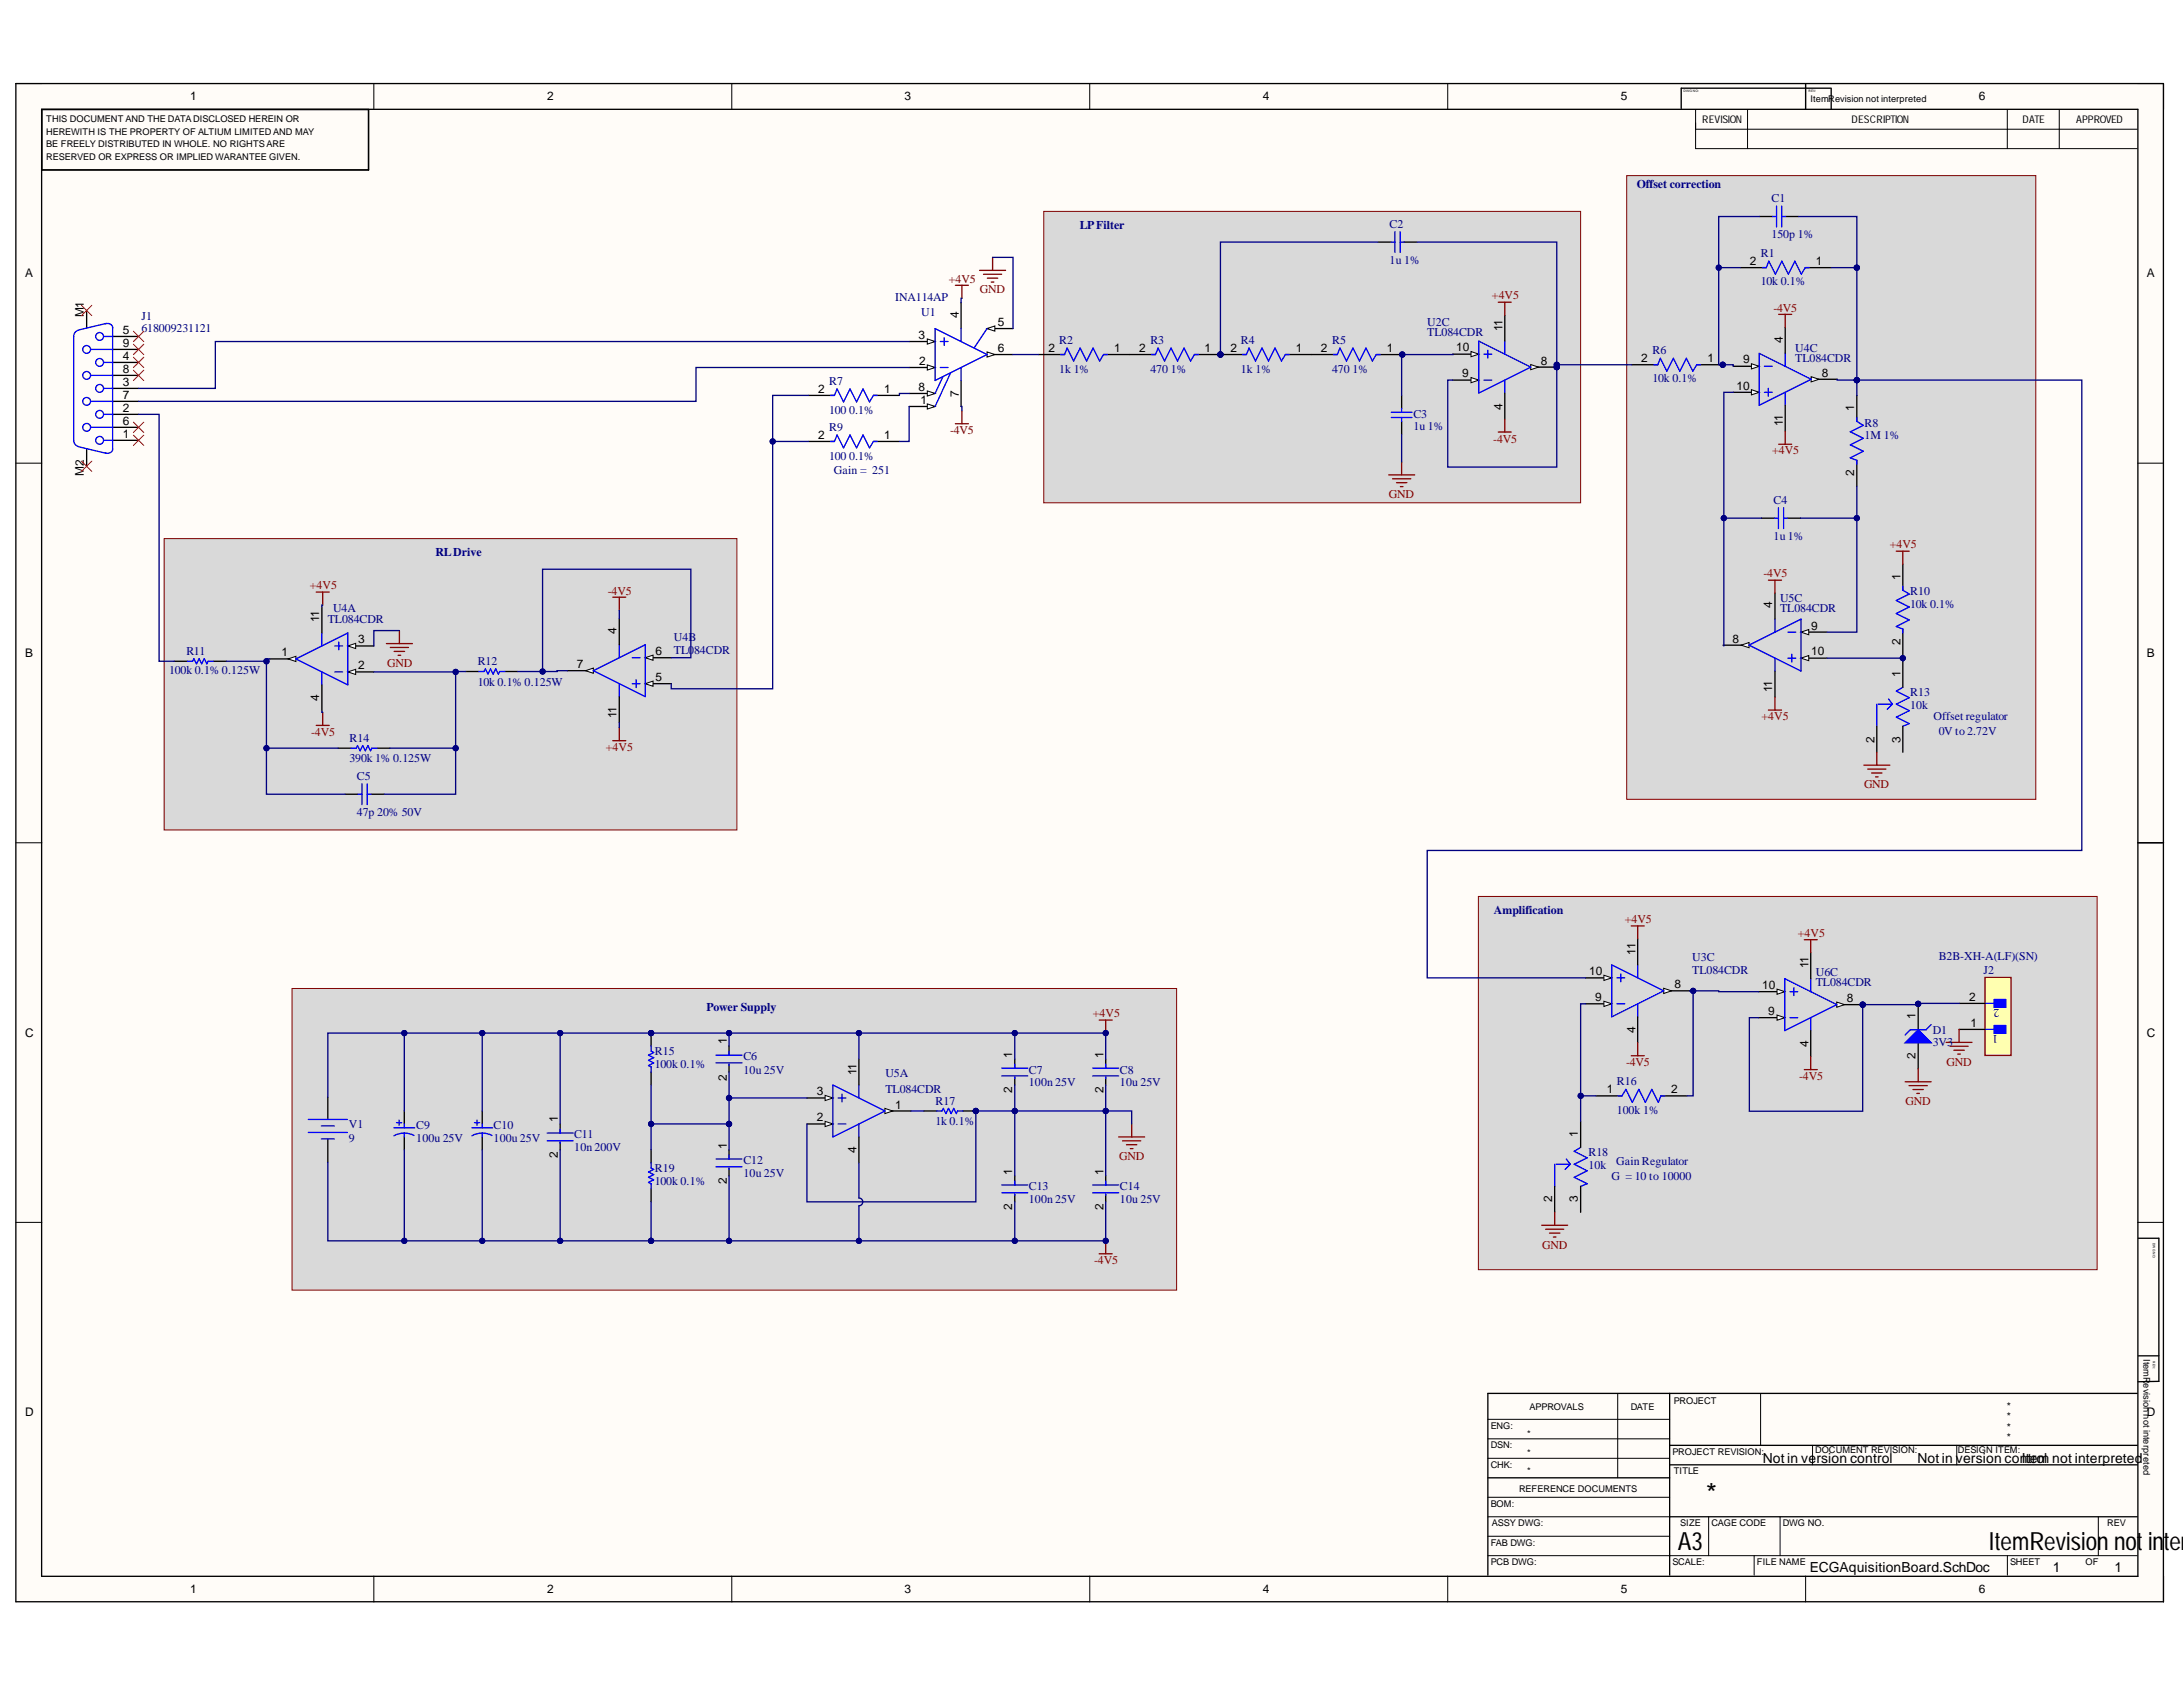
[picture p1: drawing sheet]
<svg xmlns="http://www.w3.org/2000/svg" width="279mm" height="216mm" viewBox="0 0 279 216" stroke-linecap="round" stroke-linejoin="round" font-family="sans-serif">
<defs><g id="words">
<text font-size="3.6" x="218.4" y="192.3">*</text>
<g font-size="3.2">
<text x="214.7" y="198.4">A3</text>
<text x="254.6" y="198.4">ItemRevision not interp</text>
</g>
<g font-size="1.8">
<text x="225.6" y="187.2">Not in ve</text>
<text x="232.5" y="187.2">rsion control</text>
<text x="245.4" y="187.2">Not in version conItem not interpreted</text>
<text x="259.5" y="187.2">trol</text>
<text x="231.6" y="201.2">ECGAquisitionBoard.SchDoc</text>
<text x="262.8" y="201.2">1</text>
<text x="270.6" y="201.2">1</text>
</g>
<g font-size="1.5">
<text x="24.4" y="12.8">1</text>
<text x="70" y="12.8">2</text>
<text x="115.8" y="12.8">3</text>
<text x="161.6" y="12.8">4</text>
<text x="207.5" y="12.8">5</text>
<text x="253.3" y="12.8">6</text>
<text x="3.2" y="35.5">A</text>
<text x="223.9" y="33.9">2</text>
<text x="232.4" y="33.9">1</text>
<text x="274.8" y="35.5">A</text>
<text x="10.7" y="40.6" transform="rotate(-90 10.7 40.6)">M1</text>
<text x="122.7" y="40.7" transform="rotate(-90 122.7 40.7)">4</text>
<text x="127.7" y="41.7">5</text>
<text x="15.7" y="46.1">4</text>
<text x="15.7" y="42.7">5</text>
<text x="15.7" y="47.7">8</text>
<text x="15.7" y="44.4">9</text>
<text x="117.6" y="43.4">3</text>
<text x="117.6" y="46.7">2</text>
<text x="127.7" y="45.1">6</text>
<text x="134.2" y="45.1">2</text>
<text x="142.6" y="45.1">1</text>
<text x="145.8" y="45.1">2</text>
<text x="154.2" y="45.1">1</text>
<text x="157.5" y="45.1">2</text>
<text x="165.8" y="45.1">1</text>
<text x="169.1" y="45.1">2</text>
<text x="177.5" y="45.1">1</text>
<text x="186.4" y="45">10</text>
<text x="192.3" y="42.4" transform="rotate(-90 192.3 42.4)">11</text>
<text x="197.2" y="46.7">8</text>
<text x="210.1" y="46.3">2</text>
<text x="218.5" y="46.3">1</text>
<text x="223.1" y="46.5">9</text>
<text x="228.2" y="43.9" transform="rotate(-90 228.2 43.9)">4</text>
<text x="15.7" y="52.7">2</text>
<text x="15.7" y="49.4">3</text>
<text x="15.7" y="51.1">7</text>
<text x="104.7" y="50.3">2</text>
<text x="113.2" y="50.3">1</text>
<text x="117.6" y="50">8</text>
<text x="117.8" y="51.7">1</text>
<text x="122.7" y="50.8" transform="rotate(-90 122.7 50.8)">7</text>
<text x="187.2" y="48.3">9</text>
<text x="192.3" y="52.4" transform="rotate(-90 192.3 52.4)">4</text>
<text x="222.3" y="49.9">10</text>
<text x="233.2" y="48.2">8</text>
<text x="237.3" y="52.6" transform="rotate(-90 237.3 52.6)">1</text>
<text x="15.7" y="56.1">1</text>
<text x="15.7" y="54.4">6</text>
<text x="104.7" y="56.1">2</text>
<text x="113.2" y="56.1">1</text>
<text x="228.2" y="54.5" transform="rotate(-90 228.2 54.5)">11</text>
<text x="10.7" y="60.9" transform="rotate(-90 10.7 60.9)">M2</text>
<text x="237.3" y="61" transform="rotate(-90 237.3 61)">2</text>
<text x="226.8" y="77.9" transform="rotate(-90 226.8 77.9)">4</text>
<text x="243.2" y="74.2" transform="rotate(-90 243.2 74.2)">1</text>
<text x="36" y="84">1</text>
<text x="40.8" y="79.6" transform="rotate(-90 40.8 79.6)">11</text>
<text x="45.8" y="82.3">3</text>
<text x="78.9" y="81.2" transform="rotate(-90 78.9 81.2)">4</text>
<text x="83.9" y="83.9">6</text>
<text x="221.7" y="82.3">8</text>
<text x="231.8" y="83.9">10</text>
<text x="231.8" y="80.6">9</text>
<text x="243.2" y="82.6" transform="rotate(-90 243.2 82.6)">2</text>
<text x="3.2" y="84">B</text>
<text x="40.8" y="89.7" transform="rotate(-90 40.8 89.7)">4</text>
<text x="45.8" y="85.6">2</text>
<text x="73.8" y="85.5">7</text>
<text x="83.9" y="87.2">5</text>
<text x="226.8" y="88.6" transform="rotate(-90 226.8 88.6)">11</text>
<text x="243.2" y="86.7" transform="rotate(-90 243.2 86.7)">1</text>
<text x="274.8" y="84">B</text>
<text x="78.9" y="91.9" transform="rotate(-90 78.9 91.9)">11</text>
<text x="239.9" y="95" transform="rotate(-90 239.9 95)">2</text>
<text x="243.2" y="95" transform="rotate(-90 243.2 95)">3</text>
<text x="203.4" y="124.8">10</text>
<text x="209.3" y="122.2" transform="rotate(-90 209.3 122.2)">11</text>
<text x="231.5" y="123.9" transform="rotate(-90 231.5 123.9)">11</text>
<text x="204.2" y="128.2">9</text>
<text x="214.3" y="126.5">8</text>
<text x="225.5" y="126.6">10</text>
<text x="226.3" y="129.9">9</text>
<text x="236.4" y="128.3">8</text>
<text x="245.2" y="130.5" transform="rotate(-90 245.2 130.5)">1</text>
<text x="252" y="128.1">2</text>
<text x="252.2" y="131.4">1</text>
<text x="3.2" y="132.7">C</text>
<text x="93" y="133.7" transform="rotate(-90 93 133.7)">1</text>
<text x="109.6" y="137.6" transform="rotate(-90 109.6 137.6)">11</text>
<text x="129.6" y="135.4" transform="rotate(-90 129.6 135.4)">1</text>
<text x="141.2" y="135.4" transform="rotate(-90 141.2 135.4)">1</text>
<text x="209.3" y="132.2" transform="rotate(-90 209.3 132.2)">4</text>
<text x="231.5" y="134" transform="rotate(-90 231.5 134)">4</text>
<text x="245.2" y="135.5" transform="rotate(-90 245.2 135.5)">2</text>
<text x="274.8" y="132.7">C</text>
<text x="71.4" y="143.6" transform="rotate(-90 71.4 143.6)">1</text>
<text x="93" y="138.3" transform="rotate(-90 93 138.3)">2</text>
<text x="104.5" y="140.2">3</text>
<text x="104.5" y="143.5">2</text>
<text x="114.6" y="141.9">1</text>
<text x="129.6" y="139.9" transform="rotate(-90 129.6 139.9)">2</text>
<text x="141.2" y="139.9" transform="rotate(-90 141.2 139.9)">2</text>
<text x="205.7" y="139.9">1</text>
<text x="213.9" y="139.9">2</text>
<text x="71.4" y="148.2" transform="rotate(-90 71.4 148.2)">2</text>
<text x="93" y="147" transform="rotate(-90 93 147)">1</text>
<text x="109.6" y="147.6" transform="rotate(-90 109.6 147.6)">4</text>
<text x="202" y="145.5" transform="rotate(-90 202 145.5)">1</text>
<text x="93" y="151.6" transform="rotate(-90 93 151.6)">2</text>
<text x="129.6" y="154.9" transform="rotate(-90 129.6 154.9)">2</text>
<text x="129.6" y="150.3" transform="rotate(-90 129.6 150.3)">1</text>
<text x="141.2" y="154.9" transform="rotate(-90 141.2 154.9)">2</text>
<text x="141.2" y="150.3" transform="rotate(-90 141.2 150.3)">1</text>
<text x="198.7" y="153.9" transform="rotate(-90 198.7 153.9)">2</text>
<text x="202" y="153.9" transform="rotate(-90 202 153.9)">3</text>
<text x="3.2" y="181.2">D</text>
<text x="274.8" y="181.2">D</text>
<text x="24.4" y="203.8">1</text>
<text x="70" y="203.8">2</text>
<text x="115.8" y="203.8">3</text>
<text x="161.6" y="203.8">4</text>
<text x="207.5" y="203.8">5</text>
<text x="253.3" y="203.8">6</text>
</g>
<g font-size="1.5" fill="#000080">
<text x="138.2" y="29.3">LPFilter</text>
<text x="177.9" y="29.2">C2</text>
<text x="209.5" y="24.1">Offset correction</text>
<text x="226.7" y="25.9">C1</text>
<text x="177.9" y="33.8">1u 1%</text>
<text x="225.4" y="32.9">R1</text>
<text x="226.7" y="30.5">150p 1%</text>
<text x="18.1" y="40.9">J1</text>
<text x="114.6" y="38.5">INA114AP</text>
<text x="117.9" y="40.4">U1</text>
<text x="182.7" y="41.8">U2C</text>
<text x="225.4" y="36.5">10k 0.1%</text>
<text x="18.1" y="42.5">618009231121</text>
<text x="135.6" y="44">R2</text>
<text x="135.6" y="47.7">1k 1%</text>
<text x="147.2" y="44">R3</text>
<text x="147.2" y="47.7">470 1%</text>
<text x="158.8" y="44">R4</text>
<text x="158.8" y="47.7">1k 1%</text>
<text x="170.5" y="44">R5</text>
<text x="170.5" y="47.7">470 1%</text>
<text x="182.7" y="43">TL084CDR</text>
<text x="211.5" y="45.3">R6</text>
<text x="229.8" y="45.1">U4C</text>
<text x="229.8" y="46.3">TL084CDR</text>
<text x="106.1" y="49.3">R7</text>
<text x="106.1" y="52.9">100 0.1%</text>
<text x="180.9" y="53.4">C3</text>
<text x="211.5" y="49">10k 0.1%</text>
<text x="106.1" y="55.1">R9</text>
<text x="106.1" y="58.8">100 0.1%</text>
<text x="180.9" y="55">1u 1%</text>
<text x="238.7" y="54.6">R8</text>
<text x="238.7" y="56.2">1M 1%</text>
<text x="106.7" y="60.7">Gain = 251</text>
<text x="227" y="64.5">C4</text>
<text x="55.7" y="71.2">RLDrive</text>
<text x="227" y="69.2">1u 1%</text>
<text x="227.8" y="77.1">U5C</text>
<text x="244.5" y="76.2">R10</text>
<text x="244.5" y="77.9">10k 0.1%</text>
<text x="23.8" y="83.8">R11</text>
<text x="41.9" y="79.7">TL084CDR</text>
<text x="42.6" y="78.4">U4A</text>
<text x="86.3" y="82">U4B</text>
<text x="86.3" y="83.7">TL084CDR</text>
<text x="227.8" y="78.4">TL084CDR</text>
<text x="21.6" y="86.2">100k 0.1% 0.125W</text>
<text x="61.1" y="85.1">R12</text>
<text x="61.1" y="87.8">10k 0.1% 0.125W</text>
<text x="244.5" y="89.1">R13</text>
<text x="44.7" y="94.9">R14</text>
<text x="244.5" y="90.8">10k</text>
<text x="247.5" y="92.2">Offset regulator</text>
<text x="248.1" y="94.1">0V to2.72V</text>
<text x="44.7" y="97.6">390k 1% 0.125W</text>
<text x="45.7" y="99.8">C5</text>
<text x="45.7" y="104.4">47p 20% 50V</text>
<text x="191.2" y="117">Amplification</text>
<text x="216.6" y="122.9">U3C</text>
<text x="216.6" y="124.6">TL084CDR</text>
<text x="232.4" y="124.9">U6C</text>
<text x="248.1" y="122.8">B2B-XH-A(LF)(SN)</text>
<text x="253.9" y="124.7">J2</text>
<text x="90.4" y="129.4">Power Supply</text>
<text x="232.4" y="126.1">TL084CDR</text>
<text x="255.9" y="129.1" transform="rotate(-180 255.9 129.1)">2</text>
<text x="83.8" y="135">R15</text>
<text x="83.8" y="136.7">100k 0.1%</text>
<text x="95.1" y="135.7">C6</text>
<text x="95.1" y="137.4">10u 25V</text>
<text x="113.3" y="137.9">U5A</text>
<text x="131.7" y="137.4">C7</text>
<text x="143.3" y="137.4">C8</text>
<text x="247.4" y="132.3">D1</text>
<text x="247.4" y="133.9">3V3</text>
<text x="255.7" y="132.4" transform="rotate(-180 255.7 132.4)">1</text>
<text x="113.3" y="139.9">TL084CDR</text>
<text x="119.8" y="141.4">R17</text>
<text x="119.8" y="144">1k 0.1%</text>
<text x="131.7" y="139">100n 25V</text>
<text x="143.3" y="139">10u 25V</text>
<text x="206.9" y="138.9">R16</text>
<text x="206.9" y="142.5">100k 1%</text>
<text x="44.7" y="146.1">9</text>
<text x="44.7" y="144.4">V1</text>
<text x="53.3" y="144.5">C9</text>
<text x="53.3" y="146.2">100u 25V</text>
<text x="63.2" y="144.5">C10</text>
<text x="63.2" y="146.2">100u 25V</text>
<text x="73.5" y="145.7">C11</text>
<text x="73.5" y="147.3">10n 200V</text>
<text x="83.8" y="150">R19</text>
<text x="95.1" y="149">C12</text>
<text x="203.3" y="148">R18</text>
<text x="203.3" y="149.6">10k</text>
<text x="206.9" y="149.1">Gain Regulator</text>
<text x="83.8" y="151.7">100k 0.1%</text>
<text x="95.1" y="150.7">10u 25V</text>
<text x="131.7" y="152.3">C13</text>
<text x="131.7" y="154">100n 25V</text>
<text x="143.3" y="152.3">C14</text>
<text x="143.3" y="154">10u 25V</text>
<text x="206.3" y="151">G = 10 to 10000</text>
</g>
<g font-size="1.5" fill="#800000">
<text x="121.4" y="36.2">+4V5</text>
<text x="125.4" y="37.5">GND</text>
<text x="191" y="38.3">+4V5</text>
<text x="227" y="39.9">-4V5</text>
<text x="121.6" y="55.5">-4V5</text>
<text x="191.1" y="56.6">-4V5</text>
<text x="226.8" y="58.2">+4V5</text>
<text x="177.8" y="63.7">GND</text>
<text x="241.9" y="70.2">+4V5</text>
<text x="39.7" y="75.4">+4V5</text>
<text x="77.8" y="76.1">-4V5</text>
<text x="225.7" y="73.9">-4V5</text>
<text x="49.6" y="85.3">GND</text>
<text x="39.8" y="94.2">-4V5</text>
<text x="225.5" y="92.2">+4V5</text>
<text x="77.6" y="96.1">+4V5</text>
<text x="238.6" y="100.9">GND</text>
<text x="208" y="118.1">+4V5</text>
<text x="230.1" y="119.9">+4V5</text>
<text x="139.9" y="130.2">+4V5</text>
<text x="208.1" y="136.5">-4V5</text>
<text x="249.1" y="136.4">GND</text>
<text x="230.3" y="138.2">-4V5</text>
<text x="243.9" y="141.4">GND</text>
<text x="143.3" y="148.5">GND</text>
<text x="140" y="161.7">-4V5</text>
<text x="197.4" y="159.8">GND</text>
</g>
<g font-size="1.4">
<text x="217.9" y="15.7">REVISION</text>
<text x="237" y="15.7">DESCRIPTION</text>
<text x="258.9" y="15.7">DATE</text>
<text x="265.7" y="15.7">APPROVED</text>
<text x="256.8" y="183.1">*</text>
<text x="256.8" y="184.4">*</text>
<text x="256.8" y="180.5">*</text>
<text x="256.8" y="181.8">*</text>
</g>
<g font-size="1.2">
<text x="5.9" y="15.6">THIS DOCUMENT AND THE DATA DISCLOSED HEREIN OR</text>
<text x="5.9" y="17.2">HEREWITH IS THE PROPERTY OF ALTIUM LIMITED AND MAY</text>
<text x="231.7" y="13">ItemRevision not interpreted</text>
<text x="5.9" y="18.9">BE FREELY DISTRIBUTED IN WHOLE. NO RIGHTS ARE</text>
<text x="5.9" y="20.5">RESERVED OR EXPRESS OR IMPLIED WARANTEE GIVEN.</text>
<text x="274.3" y="173.9" transform="rotate(90 274.3 173.9)">ItemRevision not interpreted</text>
<text x="214.2" y="179.7">PROJECT</text>
<text x="190.8" y="182.9">ENG:</text>
<text x="190.8" y="185.3">DSN:</text>
<text x="195.4" y="183.9">*</text>
<text x="195.8" y="180.5">APPROVALS</text>
<text x="208.7" y="180.5">DATE</text>
<text x="232.3" y="186">DOCUMENT REVISION:</text>
<text x="250.6" y="186">DESIGN ITEM:</text>
<text x="190.8" y="187.9">CHK:</text>
<text x="194.4" y="191">REFERENCE DOCUMENTS</text>
<text x="195.4" y="186.3">*</text>
<text x="195.4" y="188.7">*</text>
<text x="214" y="186.2">PROJECT REVISION:</text>
<text x="214.2" y="188.7">TITLE</text>
<text x="190.8" y="192.8">BOM:</text>
<text x="190.8" y="197.8">FAB DWG:</text>
<text x="191" y="195.3">ASSY DWG:</text>
<text x="215.1" y="195.3">SIZE</text>
<text x="219" y="195.3">CAGE CODE</text>
<text x="228.2" y="195.3">DWG NO.</text>
<text x="269.7" y="195.3">REV</text>
<text x="190.8" y="200.3">PCB DWG:</text>
<text x="214" y="200.3">SCALE:</text>
<text x="224.9" y="200.3">FILE NAME</text>
<text x="257.3" y="200.3">SHEET</text>
<text x="266.9" y="200.3">OF</text>
</g>
<g font-size=".4">
<text x="215.5" y="11.8">DWG NO:</text>
<text x="231.5" y="11.8">REV:</text>
<text x="275.5" y="159" transform="rotate(90 275.5 159)">DWG NO:</text>
<text x="275.5" y="174.2" transform="rotate(90 275.5 174.2)">REV:</text>
</g>
</g></defs>
<g fill="#fffcf8">
<path d="M2 10.7h274.9v194.3h-274.9z" fill-rule="evenodd"/>
<path d="M5.4 14h268.2v187.7h-268.2z" fill-rule="evenodd"/>
</g>
<g fill="none" stroke="#000" stroke-width=".13">
<path d="M2 10.7h3.4M47.8 10.7v3.3M93.7 10.7v3.3M139.5 10.7v3.3M185.3 10.7v3.3M231.1 10.7v3.3M273.6 10.7h3.3v3.3M2 59.3h3.4M273.6 59.3h3.3M2 107.9h3.4M273.6 107.9h3.3M2 156.4h3.4"/>
<path d="M273.6 156.4h3.3M47.8 201.7v3.3M93.7 201.7v3.3M139.5 201.7v3.3M185.3 201.7v3.3M231.1 201.7v3.3M276.9 201.7v3.3"/>
</g>
<path d="M189.2 114.7h79.2v47.8h-79.2z" fill-rule="evenodd" fill="#d9d9d9"/>
<path d="M189.2 114.7h79.2v47.8h-79.2z" fill="none" stroke="#800000" stroke-width=".13"/>
<path d="M208.2 22.5h52.4v79.8h-52.4z" fill-rule="evenodd" fill="#d9d9d9"/>
<path d="M208.2 22.5h52.4v79.8h-52.4z" fill="none" stroke="#800000" stroke-width=".13"/>
<path d="M133.6 27.1h68.7v37.2h-68.7z" fill-rule="evenodd" fill="#d9d9d9"/>
<path d="M133.6 27.1h68.7v37.2h-68.7z" fill="none" stroke="#800000" stroke-width=".13"/>
<g fill="none" stroke="#000" stroke-width=".17">
<path d="M2 10.7h274.9v194.3h-274.9zM5.3 14h268.3v187.7h-268.3zM5.3 14h41.9v7.7h-41.9M231.1 10.7v3.3M234.4 11.3h-19.2v2.6M234.4 11.3v2.7M273.6 107.9h3.3M273.7 158.5h2.6v18.3h-2.7M213.7 178.3v23.3M273.6 178.3h-83.2v23.3M273.7 173.5h2.6M190.4 189.1h23.3"/>
<path d="M213.7 185h59.9M213.7 187.5h59.9M213.7 194.1h59.9"/>
</g>
<g fill="none" stroke="#000" stroke-width=".13">
<path d="M217 14v5h56.5M217 16.5h56.5M223.7 14v5M256.9 14v5M263.6 14v5M207 178.3v10.8M225.3 178.3v6.7M190.4 199.1h83.2M190.4 184.1h23.3M190.4 181.6h23.3M190.4 186.6h23.3M190.4 194.1h23.3"/>
<path d="M190.4 191.6h23.3M190.4 196.6h23.3M218.7 194.1v5M224.5 199.1v2.5M227.8 194.1v5M232 185v2.5M250.4 185v2.5M256.9 199.1v2.5M268.6 194.1v5"/>
</g>
<path d="M37.4 126.5h113.2v38.6h-113.2z" fill-rule="evenodd" fill="#d9d9d9"/>
<path d="M37.4 126.5h113.2v38.6h-113.2z" fill="none" stroke="#800000" stroke-width=".13"/>
<path d="M21 68.9h73.3v37.3h-73.3z" fill-rule="evenodd" fill="#d9d9d9"/>
<path d="M21 68.9h73.3v37.3h-73.3z" fill="none" stroke="#800000" stroke-width=".13"/>
<g fill="none" stroke="#00f" stroke-width=".17">
<path d="M10 42.3a.82 .82 0 0 0-.6 .8v13.3a.82 .82 0 0 0 .6 .8M10.1 57.2l3.5 .8M11.6 54.7h2.8M11.6 51.4h2.8M11.6 48h2.8M11.6 44.7h2.8M13.3 53h1.1M13.3 56.4h1.1M13.3 49.7h1.1M13.3 46.4h1.1M13.3 43.1h1.1M13.5 41.4a.69 .69 0 0 1 .9 .5"/>
<path d="M13.6 41.4l-3.5 .8M14.4 57.5a.62 .62 0 0 1-.9 .5M14.4 41.9v15.6"/>
<circle cx="11.1" cy="51.4" r=".5"/>
<circle cx="11.1" cy="44.7" r=".5"/>
<circle cx="11.1" cy="48" r=".5"/>
<circle cx="11.1" cy="54.7" r=".5"/>
<circle cx="12.8" cy="56.4" r=".5"/>
<circle cx="12.8" cy="46.4" r=".5"/>
<circle cx="12.8" cy="53" r=".5"/>
<circle cx="12.8" cy="43.1" r=".5"/>
<circle cx="12.8" cy="49.7" r=".5"/>
</g>
<path d="M11.1 39.7v2.2M11.1 57.5v2.2M14.4 56.4h3.3M14.4 53h3.3M14.4 49.7h3.3M14.4 46.4h3.3M14.4 43.1h3.3M14.4 54.7h3.3M14.4 51.4h3.3M14.4 48h3.3M14.4 44.7h3.3M72.6 85.8h3.3" fill="none" stroke="#000" stroke-width=".17"/>
<path d="M74.9 85.8l1-.3v.7z" fill="#f8fcff"/>
<path d="M74.9 85.8l1-.3v.7z" fill="none" stroke="#000" stroke-width=".13"/>
<path d="M82.6 87.5h3.3" fill="none" stroke="#000" stroke-width=".17"/>
<path d="M82.6 87.5l1-.3v.6z" fill="#f8fcff"/>
<path d="M82.6 87.5l1-.3v.6z" fill="none" stroke="#000" stroke-width=".13"/>
<path d="M82.6 84.2h3.3" fill="none" stroke="#000" stroke-width=".17"/>
<path d="M82.6 84.2l1-.4v.7z" fill="#f8fcff"/>
<path d="M82.6 84.2l1-.4v.7z" fill="none" stroke="#000" stroke-width=".13"/>
<g fill="none" stroke="#00f" stroke-width=".17">
<path d="M75.9 85.8l6.7-3.3v6.7zM79.3 82.5v1.7M79.3 87.5v1.7M80.9 84.2h1M80.9 87.5h1M81.4 87v1M50.4 144.3h2.7M50.7 143.7h.7M51.1 143.3v.7M51.7 145l.7 .1 .6 .2M51.7 145l-.6 .1-.7 .3M51.7 143.8v.5"/>
<path d="M51.7 145v.5M60.4 144.3h2.7M60.7 143.7h.7M61.1 143.3v.7M61.7 145l.7 .1 .6 .2M61.7 145l-.7 .1-.6 .3M61.7 143.8v.5M61.7 145v.5M70 145h3.4M70 146h3.4M71.7 144.5v.5M71.7 146.2v.1"/>
<path d="M139.9 151.7h3.3M139.9 152.7h3.3M141.5 151.2v.5M141.5 152.8v.2"/>
</g>
<path d="M79.3 79.2v3.3M79.3 89.2v3.3M51.7 142.2v1.6M51.7 145.5v1.7M61.7 142.2v1.6M61.7 145.5v1.7M71.7 143.8v1.2M71.7 146.2v1M141.5 150.5v1.2M141.5 152.8v1" fill="none" stroke="#000" stroke-width=".17"/>
<circle cx="83.3" cy="132.2" r=".33" fill="#000080"/>
<circle cx="83.3" cy="132.2" r=".33" fill="none" stroke="#000080" stroke-width=".13"/>
<path d="M83.3 132.2v1.7" fill="none" stroke="#000" stroke-width=".17"/>
<circle cx="83.3" cy="132.2" r=".33" fill="#000080"/>
<circle cx="83.3" cy="132.2" r=".33" fill="none" stroke="#000080" stroke-width=".13"/>
<path d="M83.3 137.2v1.7M93.3 133.9v1.1M93.3 136.2v1M83.3 147.2v1.6M83.3 152.2v1.6M93.3 147.2v1.1M93.3 149.5v1M113.3 142.2h3.3" fill="none" stroke="#000" stroke-width=".17"/>
<path d="M83.3 133.9v.6l.4 .2-.7 .3 .7 .4-.7 .3 .7 .3-.7 .4 .3 .1v.7M91.6 135h3.4M91.6 136h3.4M93.3 134.5v.5M93.3 136.2v.2M83.3 148.8v.7l.4 .2-.7 .3 .7 .3-.7 .4 .7 .3-.7 .3 .3 .2v.7M91.6 148.3h3.4M91.6 149.3h3.4M93.3 147.8v.5M93.3 149.5v.2" fill="none" stroke="#00f" stroke-width=".17"/>
<path d="M113.3 141.9l1 .3-1 .3z" fill="#f8fcff"/>
<path d="M113.3 141.9l1 .3-1 .3z" fill="none" stroke="#000" stroke-width=".13"/>
<path d="M103.3 140.5h3.3" fill="none" stroke="#000" stroke-width=".17"/>
<path d="M105.6 140.2l1 .3-1 .4z" fill="#f8fcff"/>
<path d="M105.6 140.2l1 .3-1 .4z" fill="none" stroke="#000" stroke-width=".13"/>
<path d="M103.3 143.8h3.3" fill="none" stroke="#000" stroke-width=".17"/>
<path d="M105.6 143.5l1 .3-1 .4z" fill="#f8fcff"/>
<path d="M105.6 143.5l1 .3-1 .4z" fill="none" stroke="#000" stroke-width=".13"/>
<path d="M106.6 138.9l6.7 3.3-6.7 3.3zM109.9 138.9v1.6M107.3 143.8h1M107.3 140.5h1M107.8 140v1M109.9 143.8v1.7" fill="none" stroke="#00f" stroke-width=".17"/>
<path d="M109.9 135.5v3.4M109.9 145.5v3.3" fill="none" stroke="#000" stroke-width=".17"/>
<circle cx="124.9" cy="142.2" r=".33" fill="#000080"/>
<circle cx="124.9" cy="142.2" r=".33" fill="none" stroke="#000080" stroke-width=".13"/>
<path d="M118.2 142.2h1.7M123.2 142.2h1.7" fill="none" stroke="#000" stroke-width=".17"/>
<circle cx="124.9" cy="142.2" r=".33" fill="#000080"/>
<circle cx="124.9" cy="142.2" r=".33" fill="none" stroke="#000080" stroke-width=".13"/>
<g fill="none" stroke="#00f" stroke-width=".17">
<path d="M128.2 136.7h3.3M128.2 137.7h3.3M129.9 136.2v.5M129.9 137.9v.1M139.9 136.7h3.3M139.9 137.7h3.3M141.5 136.2v.5M141.5 137.9v.1M119.9 142.2h.7l.1-.3 .4 .6 .3-.6 .3 .6 .4-.6 .3 .6 .2-.3h.6M128.2 151.7h3.3M128.2 152.7h3.3M129.9 151.2v.5"/>
<path d="M129.9 152.8v.2"/>
</g>
<path d="M129.9 135.5v1.2M129.9 137.9v1M141.5 135.5v1.2M141.5 137.9v1M129.9 150.5v1.2M129.9 152.8v1" fill="none" stroke="#000" stroke-width=".17"/>
<path d="M140.7 130.5h1.6M141.5 130.5v1.7M143.2 145.5h3.3M143.7 146h2.3M144.2 146.5h1.3M144.7 147h.3M144.8 143.8v1.7" fill="none" stroke="#800000" stroke-width=".17"/>
<circle cx="141.5" cy="132.2" r=".33" fill="#000080"/>
<circle cx="141.5" cy="132.2" r=".33" fill="none" stroke="#000080" stroke-width=".13"/>
<path d="M141.5 158.8v1.7M140.7 160.5h1.6" fill="none" stroke="#800000" stroke-width=".17"/>
<circle cx="141.5" cy="158.8" r=".33" fill="#000080"/>
<circle cx="141.5" cy="158.8" r=".33" fill="none" stroke="#000080" stroke-width=".13"/>
<path d="M34.5 84.3h3.4" fill="none" stroke="#000" stroke-width=".17"/>
<path d="M36.9 84.3l1-.3v.7z" fill="#f8fcff"/>
<path d="M36.9 84.3l1-.3v.7z" fill="none" stroke="#000" stroke-width=".13"/>
<path d="M44.5 82.7h3.3" fill="none" stroke="#000" stroke-width=".17"/>
<path d="M44.5 82.7l1-.4v.7z" fill="#f8fcff"/>
<path d="M44.5 82.7l1-.4v.7z" fill="none" stroke="#000" stroke-width=".13"/>
<path d="M44.5 86h3.3" fill="none" stroke="#000" stroke-width=".17"/>
<path d="M44.5 86l1-.3v.6z" fill="#f8fcff"/>
<path d="M44.5 86l1-.3v.6z" fill="none" stroke="#000" stroke-width=".13"/>
<g fill="none" stroke="#00f" stroke-width=".17">
<path d="M106.3 56.5h.5l.3-.8 .9 1.6 .8-1.6 .8 1.6 .9-1.6 .8 1.6 .5-.8h.5M106.3 50.6h.5l.3-.8 .9 1.6 .8-1.6 .8 1.6 .9-1.6 .8 1.6 .5-.8h.5M24 84.6h.6l.2-.3 .3 .7 .4-.7 .3 .7 .3-.7 .4 .7 .1-.4h.7M37.9 84.3l6.6-3.3v6.7zM41.2 81v1.7M41.2 86v1.7M42.9 86h1M42.9 82.7h1M43.4 82.2v1M44.9 95.8h.7l.2-.4 .3 .7 .3-.7 .4 .7 .3-.7 .3 .7 .2-.3h.7M61.3 85.9h.7l.1-.3 .4 .7 .3-.7 .3 .7 .3-.7 .4 .7 .2-.4h.6M45.8 101.6h.5"/>
<path d="M46.3 100.3v2.7M47 100.3v2.7M47 101.6h.5"/>
</g>
<g fill="none" stroke="#000" stroke-width=".17">
<path d="M103.5 56.5h3.3M103.5 50.6h3.3M111.8 56.5h3.3M111.8 50.6h3.3M231.8 48.5h3.3M41.2 77.7v3.3M22.3 84.6h1.7M27.3 84.6h1.7M41.2 87.7v3.3M43.3 95.8h1.6M48.3 95.8h1.6M59.6 85.9h1.7"/>
<path d="M64.6 85.9h1.7M44.2 101.6h1.6M47.5 101.6h1.7"/>
</g>
<g fill="none" stroke="#800000" stroke-width=".17">
<path d="M122.3 36.5h1.6M123.1 36.5v1.7M122.3 54.2h1.6M123.1 52.6v1.6M40.5 75.8h1.6M41.3 75.8v1.6M78.4 76.4h1.7M79.3 76.4v1.7M40.5 92.8h1.6M41.3 91.2v1.6M49.5 82.4h3.3M50 82.9h2.3"/>
<path d="M50.5 83.4h1.3M51 83.9h.3M51.1 80.7v1.7M78.4 94.8h1.7M79.3 93.1v1.7"/>
</g>
<path d="M231.8 48.2l1 .3-1 .4z" fill="#f8fcff"/>
<path d="M231.8 48.2l1 .3-1 .4z" fill="none" stroke="#000" stroke-width=".13"/>
<path d="M221.8 50.2h3.4" fill="none" stroke="#000" stroke-width=".17"/>
<path d="M224.2 49.9l1 .3-1 .3z" fill="#f8fcff"/>
<path d="M224.2 49.9l1 .3-1 .3z" fill="none" stroke="#000" stroke-width=".13"/>
<path d="M221.8 46.9h3.4" fill="none" stroke="#000" stroke-width=".17"/>
<path d="M224.2 46.6l1 .3-1 .3z" fill="#f8fcff"/>
<path d="M224.2 46.6l1 .3-1 .3z" fill="none" stroke="#000" stroke-width=".13"/>
<path d="M225.2 45.2l6.6 3.3-6.6 3.4zM225.8 46.9h1M225.8 50.2h1M226.3 49.7v1M228.5 45.2v1.7M228.5 50.2v1.7" fill="none" stroke="#00f" stroke-width=".17"/>
<path d="M228.5 41.9v3.3M228.5 51.9v3.3" fill="none" stroke="#000" stroke-width=".17"/>
<path d="M227.7 56.9h1.6M227.7 40.2h1.6M228.5 40.2v1.7M228.5 55.2v1.7" fill="none" stroke="#800000" stroke-width=".17"/>
<path d="M254.1 125.1h3.3v10h-3.3z" fill-rule="evenodd" fill="#ffffb0"/>
<path d="M254.1 125.1h3.3v10h-3.3z" fill="none" stroke="#800000" stroke-width=".17"/>
<path d="M255.2 131.2h1.5v1h-1.5z" fill-rule="evenodd" fill="#00f"/>
<path d="M254.1 131.7h1.1M255.2 131.2h1.5v1h-1.5z" fill="none" stroke="#00f" stroke-width=".17"/>
<path d="M255.2 127.9h1.5v1h-1.5z" fill-rule="evenodd" fill="#00f"/>
<path d="M254.1 128.4h1.1M255.2 127.9h1.5v1h-1.5z" fill="none" stroke="#00f" stroke-width=".17"/>
<path d="M250.7 131.7h3.4M250.7 128.4h3.4" fill="none" stroke="#000" stroke-width=".17"/>
<path d="M249.1 133.4h3.3M249.6 133.9h2.3M250.1 134.4h1.3M250.6 134.9h.3M250.7 131.7v1.7" fill="none" stroke="#800000" stroke-width=".17"/>
<circle cx="220.5" cy="46.7" r=".33" fill="#000080"/>
<circle cx="220.5" cy="46.7" r=".33" fill="none" stroke="#000080" stroke-width=".13"/>
<path d="M217.2 46.7h3.3" fill="none" stroke="#000" stroke-width=".17"/>
<circle cx="220.5" cy="46.7" r=".33" fill="#000080"/>
<circle cx="220.5" cy="46.7" r=".33" fill="none" stroke="#000080" stroke-width=".13"/>
<path d="M222.7 34.3h3.4M225.2 27.7h1.7M228.5 27.7h1.7M231.1 34.3h3.3M208.9 46.7h3.3M237.7 50.6v3.3M237.7 58.9v3.3M225.5 66.3h1.6M228.8 66.3h1.7" fill="none" stroke="#000" stroke-width=".17"/>
<path d="M225.6 34.3h.5l.3-.9 .8 1.7 .9-1.7 .8 1.7 .8-1.7 .8 1.7 .6-.8h.5M226.9 27.7h.5M227.4 26.4v2.6M228 26.4v2.6M228 27.7h.5M211.7 46.7h.5l.3-.8 .8 1.6 .9-1.6 .8 1.6 .8-1.6 .9 1.6 .5-.8h.5M237.7 53.4v.5l.8 .5-1.7 .9 1.7 .8-1.7 .8 1.7 .9-1.7 .8 .9 .3v.5M227.1 66.3h.5M227.6 65v2.6M228.3 65v2.6M228.3 66.3h.5" fill="none" stroke="#00f" stroke-width=".17"/>
<circle cx="238.4" cy="128.6" r=".33" fill="#000080"/>
<circle cx="238.4" cy="128.6" r=".33" fill="none" stroke="#000080" stroke-width=".13"/>
<path d="M235.1 128.6h3.3" fill="none" stroke="#000" stroke-width=".17"/>
<path d="M235.1 128.2l1 .4-1 .3z" fill="#f8fcff"/>
<path d="M235.1 128.2l1 .4-1 .3z" fill="none" stroke="#000" stroke-width=".13"/>
<circle cx="238.4" cy="128.6" r=".33" fill="#000080"/>
<circle cx="238.4" cy="128.6" r=".33" fill="none" stroke="#000080" stroke-width=".13"/>
<path d="M225.1 126.9h3.3" fill="none" stroke="#000" stroke-width=".17"/>
<path d="M227.4 126.6l1 .3-1 .4z" fill="#f8fcff"/>
<path d="M227.4 126.6l1 .3-1 .4z" fill="none" stroke="#000" stroke-width=".13"/>
<path d="M225.1 130.2h3.3" fill="none" stroke="#000" stroke-width=".17"/>
<path d="M227.4 129.9l1 .3-1 .4z" fill="#f8fcff"/>
<path d="M227.4 129.9l1 .3-1 .4z" fill="none" stroke="#000" stroke-width=".13"/>
<path d="M228.4 125.3l6.7 3.3-6.7 3.3zM229.1 130.2h1M229.1 126.9h1M229.6 126.4v1M231.8 125.3v1.6M231.8 130.2v1.7" fill="none" stroke="#00f" stroke-width=".17"/>
<path d="M220.5 82.6h3.4M231.8 121.9v3.4M231.8 131.9v3.3" fill="none" stroke="#000" stroke-width=".17"/>
<path d="M230.9 136.9h1.7M230.9 120.3h1.7M231.8 120.3v1.6M231.8 135.2v1.7" fill="none" stroke="#800000" stroke-width=".17"/>
<path d="M222.9 82.6l1-.4v.7z" fill="#f8fcff"/>
<path d="M222.9 82.6l1-.4v.7z" fill="none" stroke="#000" stroke-width=".13"/>
<path d="M230.5 84.2h3.3" fill="none" stroke="#000" stroke-width=".17"/>
<path d="M230.5 84.2l1-.3v.7z" fill="#f8fcff"/>
<path d="M230.5 84.2l1-.3v.7z" fill="none" stroke="#000" stroke-width=".13"/>
<path d="M230.5 80.9h3.3" fill="none" stroke="#000" stroke-width=".17"/>
<path d="M230.5 80.9l1-.3v.6z" fill="#f8fcff"/>
<path d="M230.5 80.9l1-.3v.6z" fill="none" stroke="#000" stroke-width=".13"/>
<path d="M227.2 79.2v1.7M243.5 75v.5l.9 .5-1.7 .9 1.7 .8-1.7 .8 1.7 .8-1.7 .9 .8 .3v.5M223.9 82.6l6.6-3.4v6.7zM227.2 84.2v1.7M228.8 80.9h1M228.8 84.2h1M229.3 83.7v1M240.2 90.1v2.8M240.4 90.1h1.8M241.7 89.4l.5 .7M242.2 90.1l-.7 .7M243.5 88l-.8 .5 1.7 .8-1.7 .8 1.7 .8-1.7 .9 1.7 .8-.9 .3" fill="none" stroke="#00f" stroke-width=".17"/>
<path d="M227.2 75.9v3.3M243.5 72.2v3.3M227.2 85.9v3.3M240.2 92.9v3.4M243.5 80.5v3.3M243.5 84.6v3.4M243.5 92.9v3.4" fill="none" stroke="#000" stroke-width=".17"/>
<path d="M226.3 74.3h1.7M227.2 74.3v1.6M242.7 70.5h1.7M243.5 70.5v1.7M226.3 90.9h1.7M227.2 89.2v1.7M238.6 97.9h3.3M239 98.4h2.4M239.5 98.9h1.4M240.1 99.4h.3M240.2 96.3v1.6" fill="none" stroke="#800000" stroke-width=".17"/>
<circle cx="245.5" cy="128.5" r=".33" fill="#000080"/>
<circle cx="245.5" cy="128.5" r=".33" fill="none" stroke="#000080" stroke-width=".13"/>
<path d="M245.5 128.5v3.3" fill="none" stroke="#000" stroke-width=".17"/>
<circle cx="245.5" cy="128.5" r=".33" fill="#000080"/>
<circle cx="245.5" cy="128.5" r=".33" fill="none" stroke="#000080" stroke-width=".13"/>
<path d="M245.5 133.5v3.3" fill="none" stroke="#000" stroke-width=".17"/>
<path d="M243.8 133.5l1.7-1.7 1.7 1.7z" fill="#00f"/>
<path d="M243.8 133.5l1.7-1.7 1.7 1.7zM247.2 131.1l-.7 .7h-2l-.7 .7M39.5 143.3h4.9M39.5 144.9h4.9M41.1 144.1h1.7M41.1 145.8h1.7" fill="none" stroke="#00f" stroke-width=".17"/>
<path d="M243.8 138.4h3.4M244.3 138.9h2.4M244.8 139.4h1.4M245.3 139.9h.4M245.5 136.8v1.6" fill="none" stroke="#800000" stroke-width=".17"/>
<path d="M116.4 52h3.3M42 140.4v2.9M42 145.8v3" fill="none" stroke="#000" stroke-width=".17"/>
<path d="M118.7 51.7l1 .3-1 .4z" fill="#f8fcff"/>
<path d="M118.7 51.7l1 .3-1 .4z" fill="none" stroke="#000" stroke-width=".13"/>
<path d="M116.4 47h3.3" fill="none" stroke="#000" stroke-width=".17"/>
<path d="M118.7 46.7l1 .3-1 .4z" fill="#f8fcff"/>
<path d="M118.7 46.7l1 .3-1 .4z" fill="none" stroke="#000" stroke-width=".13"/>
<path d="M116.4 43.7h3.3" fill="none" stroke="#000" stroke-width=".17"/>
<path d="M118.7 43.4l1 .3-1 .3z" fill="#f8fcff"/>
<path d="M118.7 43.4l1 .3-1 .3z" fill="none" stroke="#000" stroke-width=".13"/>
<path d="M123 38.7v3.3M126.3 42h3.4" fill="none" stroke="#000" stroke-width=".17"/>
<path d="M126.3 42l1-.3v.7z" fill="#f8fcff"/>
<path d="M126.3 42l1-.3v.7z" fill="none" stroke="#000" stroke-width=".13"/>
<path d="M126.3 45.4h3.4" fill="none" stroke="#000" stroke-width=".17"/>
<path d="M126.3 45l1 .4-1 .3z" fill="#f8fcff"/>
<path d="M126.3 45l1 .4-1 .3z" fill="none" stroke="#000" stroke-width=".13"/>
<path d="M116.4 50.4h3.3M123 48.7v3.3" fill="none" stroke="#000" stroke-width=".17"/>
<path d="M118.7 50l1 .4-1 .3z" fill="#f8fcff"/>
<path d="M118.7 50l1 .4-1 .3z" fill="none" stroke="#000" stroke-width=".13"/>
<path d="M119.7 42l6.6 3.4-6.6 3.3zM120.3 47h1M120.3 43.7h1M120.7 48.2l-1 2.2M120.8 43.2v1M121.7 47.7l-2 4.3M123 42v1.7M123 47v1.7M126.3 42l-1.6 2.5" fill="none" stroke="#00f" stroke-width=".17"/>
<path d="M125.4 34.6h3.3M125.9 35.1h2.3M126.4 35.6h1.3M126.9 36.1h.3M127 32.9v1.7" fill="none" stroke="#800000" stroke-width=".17"/>
<path d="M212.9 126.8h3.4" fill="none" stroke="#000" stroke-width=".17"/>
<path d="M212.9 126.5l1 .3-1 .3z" fill="#f8fcff"/>
<path d="M212.9 126.5l1 .3-1 .3z" fill="none" stroke="#000" stroke-width=".13"/>
<path d="M203 125.1h3.3" fill="none" stroke="#000" stroke-width=".17"/>
<path d="M205.3 124.8l1 .3-1 .4z" fill="#f8fcff"/>
<path d="M205.3 124.8l1 .3-1 .4z" fill="none" stroke="#000" stroke-width=".13"/>
<path d="M203 128.5h3.3" fill="none" stroke="#000" stroke-width=".17"/>
<path d="M205.3 128.1l1 .4-1 .3z" fill="#f8fcff"/>
<path d="M205.3 128.1l1 .4-1 .3z" fill="none" stroke="#000" stroke-width=".13"/>
<path d="M206.3 123.5l6.6 3.3-6.6 3.3zM207 128.5h.9M207 125.1h.9M207.5 124.7v.9M209.6 123.5v1.6M209.6 128.5v1.6M199 149v2.8M199.2 149h1.8M200.5 148.3l.5 .7M201 149l-.7 .7M202.3 146.8l-.8 .5 1.6 .9-1.6 .8 1.6 .8-1.6 .9 1.6 .8-.8 .3M207.1 140.2h.5l.5-.8 .8 1.7 .9-1.7 .8 1.7 .8-1.7 .8 1.7 .4-.9h.5" fill="none" stroke="#00f" stroke-width=".17"/>
<path d="M209.6 120.2v3.3M209.6 130.1v3.4M199 151.8v3.4M202.3 143.5v3.3M202.3 151.8v3.4M204.3 140.2h3.3M212.6 140.2h3.3" fill="none" stroke="#000" stroke-width=".17"/>
<path d="M208.8 118.5h1.6M209.6 118.5v1.7M208.8 135.1h1.6M209.6 133.5v1.6M197.3 156.8h3.3M197.8 157.3h2.3M198.3 157.8h1.3M198.8 158.3h.4M199 155.2v1.6" fill="none" stroke="#800000" stroke-width=".17"/>
<circle cx="199.2" cy="47" r=".33" fill="#000080"/>
<circle cx="199.2" cy="47" r=".33" fill="none" stroke="#000080" stroke-width=".13"/>
<path d="M195.9 47h3.3" fill="none" stroke="#000" stroke-width=".17"/>
<path d="M195.9 46.7l1 .3-1 .3z" fill="#f8fcff"/>
<path d="M195.9 46.7l1 .3-1 .3z" fill="none" stroke="#000" stroke-width=".13"/>
<circle cx="199.2" cy="47" r=".33" fill="#000080"/>
<circle cx="199.2" cy="47" r=".33" fill="none" stroke="#000080" stroke-width=".13"/>
<path d="M185.9 45.3h3.4" fill="none" stroke="#000" stroke-width=".17"/>
<path d="M188.3 45l1 .3-1 .4z" fill="#f8fcff"/>
<path d="M188.3 45l1 .3-1 .4z" fill="none" stroke="#000" stroke-width=".13"/>
<path d="M185.9 48.6h3.4" fill="none" stroke="#000" stroke-width=".17"/>
<path d="M188.3 48.3l1 .3-1 .4z" fill="#f8fcff"/>
<path d="M188.3 48.3l1 .3-1 .4z" fill="none" stroke="#000" stroke-width=".13"/>
<path d="M135.8 45.4h.5l.3-.9 .8 1.7 .9-1.7 .8 1.7 .8-1.7 .8 1.7 .5-.8h.5M189.3 43.7l6.6 3.3-6.6 3.3zM189.9 48.6h1M189.9 45.3h1M190.4 44.8v1M192.6 43.7v1.6M192.6 48.6v1.7" fill="none" stroke="#00f" stroke-width=".17"/>
<path d="M132.9 45.4h3.4M141.2 45.4h3.4M192.6 40.3v3.4M192.6 50.3v3.3" fill="none" stroke="#000" stroke-width=".17"/>
<path d="M191.8 38.7h1.6M192.6 38.7v1.6M191.8 55.3h1.6M192.6 53.6v1.7" fill="none" stroke="#800000" stroke-width=".17"/>
<circle cx="156.2" cy="45.4" r=".33" fill="#000080"/>
<circle cx="156.2" cy="45.4" r=".33" fill="none" stroke="#000080" stroke-width=".13"/>
<path d="M152.9 45.4h3.3" fill="none" stroke="#000" stroke-width=".17"/>
<circle cx="156.2" cy="45.4" r=".33" fill="#000080"/>
<circle cx="156.2" cy="45.4" r=".33" fill="none" stroke="#000080" stroke-width=".13"/>
<path d="M144.6 45.4h3.3" fill="none" stroke="#000" stroke-width=".17"/>
<path d="M147.4 45.4h.5l.3-.9 .9 1.7 .8-1.7 .8 1.7 .8-1.7 .9 1.7 .5-.8h.5" fill="none" stroke="#00f" stroke-width=".17"/>
<circle cx="179.5" cy="45.4" r=".33" fill="#000080"/>
<circle cx="179.5" cy="45.4" r=".33" fill="none" stroke="#000080" stroke-width=".13"/>
<path d="M176.1 45.4h3.4" fill="none" stroke="#000" stroke-width=".17"/>
<circle cx="179.5" cy="45.4" r=".33" fill="#000080"/>
<circle cx="179.5" cy="45.4" r=".33" fill="none" stroke="#000080" stroke-width=".13"/>
<path d="M167.8 45.4h3.4" fill="none" stroke="#000" stroke-width=".17"/>
<path d="M170.7 45.4h.5l.3-.9 .8 1.7 .9-1.7 .8 1.7 .8-1.7 .9 1.7 .4-.8h.6" fill="none" stroke="#00f" stroke-width=".17"/>
<circle cx="156.2" cy="45.4" r=".33" fill="#000080"/>
<circle cx="156.2" cy="45.4" r=".33" fill="none" stroke="#000080" stroke-width=".13"/>
<path d="M156.2 45.4h3.3M164.5 45.4h3.3" fill="none" stroke="#000" stroke-width=".17"/>
<circle cx="156.2" cy="45.4" r=".33" fill="#000080"/>
<circle cx="156.2" cy="45.4" r=".33" fill="none" stroke="#000080" stroke-width=".13"/>
<path d="M178 31h.5M178.5 29.7v2.6M179.2 29.7v2.6M179.2 31h.5M159 45.4h.5l.4-.9 .8 1.7 .8-1.7 .9 1.7 .8-1.7 .8 1.7 .5-.8h.5M178.1 53.4h2.6M178.1 52.8h2.6M179.4 52.3v.5M179.4 53.4v.5" fill="none" stroke="#00f" stroke-width=".17"/>
<path d="M176.4 31h1.6M179.7 31h1.7M179.4 50.6v1.7M179.4 53.9v1.7" fill="none" stroke="#000" stroke-width=".17"/>
<path d="M179.4 59.1v1.7M177.7 60.8h3.4M178.2 61.3h2.4M178.7 61.8h1.4M179.2 62.3h.4" fill="none" stroke="#800000" stroke-width=".17"/>
<path d="M51.7 147.2v11.6" fill="none" stroke="#000080" stroke-width=".17"/>
<circle cx="51.7" cy="158.8" r=".33" fill="#000080"/>
<circle cx="51.7" cy="158.8" r=".33" fill="none" stroke="#000080" stroke-width=".13"/>
<path d="M61.7 132.2v10" fill="none" stroke="#000080" stroke-width=".17"/>
<circle cx="61.7" cy="132.2" r=".33" fill="#000080"/>
<circle cx="61.7" cy="132.2" r=".33" fill="none" stroke="#000080" stroke-width=".13"/>
<path d="M51.7 132.2v10" fill="none" stroke="#000080" stroke-width=".17"/>
<circle cx="51.7" cy="132.2" r=".33" fill="#000080"/>
<circle cx="51.7" cy="132.2" r=".33" fill="none" stroke="#000080" stroke-width=".13"/>
<path d="M71.7 132.2h11.6" fill="none" stroke="#000080" stroke-width=".17"/>
<circle cx="83.3" cy="132.2" r=".33" fill="#000080"/>
<circle cx="83.3" cy="132.2" r=".33" fill="none" stroke="#000080" stroke-width=".13"/>
<circle cx="71.7" cy="132.2" r=".33" fill="#000080"/>
<circle cx="71.7" cy="132.2" r=".33" fill="none" stroke="#000080" stroke-width=".13"/>
<path d="M83.3 132.2h10v1.7" fill="none" stroke="#000080" stroke-width=".17"/>
<circle cx="83.3" cy="132.2" r=".33" fill="#000080"/>
<circle cx="83.3" cy="132.2" r=".33" fill="none" stroke="#000080" stroke-width=".13"/>
<circle cx="93.3" cy="132.2" r=".33" fill="#000080"/>
<circle cx="93.3" cy="132.2" r=".33" fill="none" stroke="#000080" stroke-width=".13"/>
<path d="M116.6 142.2h1.6M124.9 142.2v11.6h-21.6v-10" fill="none" stroke="#000080" stroke-width=".17"/>
<circle cx="124.9" cy="142.2" r=".33" fill="#000080"/>
<circle cx="124.9" cy="142.2" r=".33" fill="none" stroke="#000080" stroke-width=".13"/>
<path d="M124.9 142.2h5v8.3" fill="none" stroke="#000080" stroke-width=".17"/>
<circle cx="124.9" cy="142.2" r=".33" fill="#000080"/>
<circle cx="124.9" cy="142.2" r=".33" fill="none" stroke="#000080" stroke-width=".13"/>
<circle cx="129.9" cy="142.2" r=".33" fill="#000080"/>
<circle cx="129.9" cy="142.2" r=".33" fill="none" stroke="#000080" stroke-width=".13"/>
<path d="M129.9 138.9v3.3" fill="none" stroke="#000080" stroke-width=".17"/>
<circle cx="129.9" cy="142.2" r=".33" fill="#000080"/>
<circle cx="129.9" cy="142.2" r=".33" fill="none" stroke="#000080" stroke-width=".13"/>
<path d="M93.3 137.2v3.3h10" fill="none" stroke="#000080" stroke-width=".17"/>
<circle cx="93.3" cy="140.5" r=".33" fill="#000080"/>
<circle cx="93.3" cy="140.5" r=".33" fill="none" stroke="#000080" stroke-width=".13"/>
<path d="M83.3 143.8h10" fill="none" stroke="#000080" stroke-width=".17"/>
<circle cx="83.3" cy="143.8" r=".33" fill="#000080"/>
<circle cx="83.3" cy="143.8" r=".33" fill="none" stroke="#000080" stroke-width=".13"/>
<circle cx="93.3" cy="143.8" r=".33" fill="#000080"/>
<circle cx="93.3" cy="143.8" r=".33" fill="none" stroke="#000080" stroke-width=".13"/>
<path d="M93.3 140.5v3.3" fill="none" stroke="#000080" stroke-width=".17"/>
<circle cx="93.3" cy="140.5" r=".33" fill="#000080"/>
<circle cx="93.3" cy="140.5" r=".33" fill="none" stroke="#000080" stroke-width=".13"/>
<circle cx="93.3" cy="143.8" r=".33" fill="#000080"/>
<circle cx="93.3" cy="143.8" r=".33" fill="none" stroke="#000080" stroke-width=".13"/>
<path d="M93.3 143.8v3.4" fill="none" stroke="#000080" stroke-width=".17"/>
<circle cx="93.3" cy="143.8" r=".33" fill="#000080"/>
<circle cx="93.3" cy="143.8" r=".33" fill="none" stroke="#000080" stroke-width=".13"/>
<path d="M83.3 158.8h10" fill="none" stroke="#000080" stroke-width=".17"/>
<circle cx="83.3" cy="158.8" r=".33" fill="#000080"/>
<circle cx="83.3" cy="158.8" r=".33" fill="none" stroke="#000080" stroke-width=".13"/>
<circle cx="93.3" cy="158.8" r=".33" fill="#000080"/>
<circle cx="93.3" cy="158.8" r=".33" fill="none" stroke="#000080" stroke-width=".13"/>
<path d="M83.3 153.8v5" fill="none" stroke="#000080" stroke-width=".17"/>
<circle cx="83.3" cy="158.8" r=".33" fill="#000080"/>
<circle cx="83.3" cy="158.8" r=".33" fill="none" stroke="#000080" stroke-width=".13"/>
<path d="M71.7 147.2v11.6" fill="none" stroke="#000080" stroke-width=".17"/>
<circle cx="71.7" cy="158.8" r=".33" fill="#000080"/>
<circle cx="71.7" cy="158.8" r=".33" fill="none" stroke="#000080" stroke-width=".13"/>
<path d="M109.9 148.8v4.5a.5 .5 0 0 1 .5 .5 .5 .5 0 0 1-.5 .5v4.5" fill="none" stroke="#000080" stroke-width=".17"/>
<circle cx="109.9" cy="158.8" r=".33" fill="#000080"/>
<circle cx="109.9" cy="158.8" r=".33" fill="none" stroke="#000080" stroke-width=".13"/>
<path d="M109.9 132.2v3.3" fill="none" stroke="#000080" stroke-width=".17"/>
<circle cx="109.9" cy="132.2" r=".33" fill="#000080"/>
<circle cx="109.9" cy="132.2" r=".33" fill="none" stroke="#000080" stroke-width=".13"/>
<path d="M141.5 153.8v5h-11.6" fill="none" stroke="#000080" stroke-width=".17"/>
<circle cx="129.9" cy="158.8" r=".33" fill="#000080"/>
<circle cx="129.9" cy="158.8" r=".33" fill="none" stroke="#000080" stroke-width=".13"/>
<circle cx="141.5" cy="158.8" r=".33" fill="#000080"/>
<circle cx="141.5" cy="158.8" r=".33" fill="none" stroke="#000080" stroke-width=".13"/>
<path d="M129.9 132.2h11.6v3.3" fill="none" stroke="#000080" stroke-width=".17"/>
<circle cx="141.5" cy="132.2" r=".33" fill="#000080"/>
<circle cx="141.5" cy="132.2" r=".33" fill="none" stroke="#000080" stroke-width=".13"/>
<circle cx="129.9" cy="132.2" r=".33" fill="#000080"/>
<circle cx="129.9" cy="132.2" r=".33" fill="none" stroke="#000080" stroke-width=".13"/>
<path d="M129.9 142.2h11.6" fill="none" stroke="#000080" stroke-width=".17"/>
<circle cx="129.9" cy="142.2" r=".33" fill="#000080"/>
<circle cx="129.9" cy="142.2" r=".33" fill="none" stroke="#000080" stroke-width=".13"/>
<circle cx="141.5" cy="142.2" r=".33" fill="#000080"/>
<circle cx="141.5" cy="142.2" r=".33" fill="none" stroke="#000080" stroke-width=".13"/>
<path d="M141.5 142.2h3.3v1.6" fill="none" stroke="#000080" stroke-width=".17"/>
<circle cx="141.5" cy="142.2" r=".33" fill="#000080"/>
<circle cx="141.5" cy="142.2" r=".33" fill="none" stroke="#000080" stroke-width=".13"/>
<path d="M49.9 95.8h8.4v5.8h-9.1" fill="none" stroke="#000080" stroke-width=".17"/>
<circle cx="58.3" cy="95.8" r=".33" fill="#000080"/>
<circle cx="58.3" cy="95.8" r=".33" fill="none" stroke="#000080" stroke-width=".13"/>
<path d="M43.3 95.8h-9.2v5.8h10.1" fill="none" stroke="#000080" stroke-width=".17"/>
<circle cx="34.1" cy="95.8" r=".33" fill="#000080"/>
<circle cx="34.1" cy="95.8" r=".33" fill="none" stroke="#000080" stroke-width=".13"/>
<path d="M47.8 86h10.5v9.8" fill="none" stroke="#000080" stroke-width=".17"/>
<circle cx="58.3" cy="86" r=".33" fill="#000080"/>
<circle cx="58.3" cy="86" r=".33" fill="none" stroke="#000080" stroke-width=".13"/>
<circle cx="58.3" cy="95.8" r=".33" fill="#000080"/>
<circle cx="58.3" cy="95.8" r=".33" fill="none" stroke="#000080" stroke-width=".13"/>
<path d="M29 84.6h5.1M41.2 91v.2h.1" fill="none" stroke="#000080" stroke-width=".17"/>
<circle cx="34.1" cy="84.6" r=".33" fill="#000080"/>
<circle cx="34.1" cy="84.6" r=".33" fill="none" stroke="#000080" stroke-width=".13"/>
<path d="M41.3 77.4h-.1v.3M51.1 80.7h-3.3v2M59.6 85.9l-1.3 .1" fill="none" stroke="#000080" stroke-width=".17"/>
<circle cx="58.3" cy="86" r=".33" fill="#000080"/>
<circle cx="58.3" cy="86" r=".33" fill="none" stroke="#000080" stroke-width=".13"/>
<path d="M79.3 78.1v1.1M79.3 92.5v.6M85.9 84.2h2.5v-11.3h-19v13" fill="none" stroke="#000080" stroke-width=".17"/>
<circle cx="69.4" cy="85.9" r=".33" fill="#000080"/>
<circle cx="69.4" cy="85.9" r=".33" fill="none" stroke="#000080" stroke-width=".13"/>
<path d="M221.8 50.2h-1.2v16.1h4.9" fill="none" stroke="#000080" stroke-width=".17"/>
<circle cx="220.6" cy="66.3" r=".33" fill="#000080"/>
<circle cx="220.6" cy="66.3" r=".33" fill="none" stroke="#000080" stroke-width=".13"/>
<path d="M225.2 27.7h-5.2v6.6" fill="none" stroke="#000080" stroke-width=".17"/>
<circle cx="220" cy="34.3" r=".33" fill="#000080"/>
<circle cx="220" cy="34.3" r=".33" fill="none" stroke="#000080" stroke-width=".13"/>
<path d="M230.2 27.7h7.5v6.6" fill="none" stroke="#000080" stroke-width=".17"/>
<circle cx="237.6" cy="34.3" r=".33" fill="#000080"/>
<circle cx="237.6" cy="34.3" r=".33" fill="none" stroke="#000080" stroke-width=".13"/>
<path d="M234.4 34.3h3.3" fill="none" stroke="#000080" stroke-width=".17"/>
<circle cx="237.6" cy="34.3" r=".33" fill="#000080"/>
<circle cx="237.6" cy="34.3" r=".33" fill="none" stroke="#000080" stroke-width=".13"/>
<path d="M238.4 128.6v13.6h-14.5v-12h1.2" fill="none" stroke="#000080" stroke-width=".17"/>
<circle cx="238.4" cy="128.6" r=".33" fill="#000080"/>
<circle cx="238.4" cy="128.6" r=".33" fill="none" stroke="#000080" stroke-width=".13"/>
<path d="M233.8 84.2h9.7v.4" fill="none" stroke="#000080" stroke-width=".17"/>
<circle cx="243.5" cy="84.2" r=".33" fill="#000080"/>
<circle cx="243.5" cy="84.2" r=".33" fill="none" stroke="#000080" stroke-width=".13"/>
<path d="M243.5 83.8v.4" fill="none" stroke="#000080" stroke-width=".17"/>
<circle cx="243.5" cy="84.2" r=".33" fill="#000080"/>
<circle cx="243.5" cy="84.2" r=".33" fill="none" stroke="#000080" stroke-width=".13"/>
<path d="M220.6 66.3v16.4" fill="none" stroke="#000080" stroke-width=".17"/>
<circle cx="220.6" cy="66.3" r=".33" fill="#000080"/>
<circle cx="220.6" cy="66.3" r=".33" fill="none" stroke="#000080" stroke-width=".13"/>
<path d="M34.5 84.3h-.4v11.5" fill="none" stroke="#000080" stroke-width=".17"/>
<circle cx="34.1" cy="95.8" r=".33" fill="#000080"/>
<circle cx="34.1" cy="95.8" r=".33" fill="none" stroke="#000080" stroke-width=".13"/>
<circle cx="34.1" cy="84.6" r=".33" fill="#000080"/>
<circle cx="34.1" cy="84.6" r=".33" fill="none" stroke="#000080" stroke-width=".13"/>
<path d="M72.6 85.8h-1.3v.1h-5" fill="none" stroke="#000080" stroke-width=".17"/>
<circle cx="69.4" cy="85.9" r=".33" fill="#000080"/>
<circle cx="69.4" cy="85.9" r=".33" fill="none" stroke="#000080" stroke-width=".13"/>
<path d="M123.1 38.2h-.1v.5M127 32.9h2.7v9.1M116.4 50.4h-1.3v.2M123 52h.1v.6M250.7 128.4h-5.2v.2h-7.1" fill="none" stroke="#000080" stroke-width=".17"/>
<circle cx="245.5" cy="128.5" r=".33" fill="#000080"/>
<circle cx="245.5" cy="128.5" r=".33" fill="none" stroke="#000080" stroke-width=".13"/>
<circle cx="238.4" cy="128.6" r=".33" fill="#000080"/>
<circle cx="238.4" cy="128.6" r=".33" fill="none" stroke="#000080" stroke-width=".13"/>
<path d="M230.5 66.3h7.2v14.6h-3.9" fill="none" stroke="#000080" stroke-width=".17"/>
<circle cx="237.6" cy="66.3" r=".33" fill="#000080"/>
<circle cx="237.6" cy="66.3" r=".33" fill="none" stroke="#000080" stroke-width=".13"/>
<path d="M237.7 62.2v4.1" fill="none" stroke="#000080" stroke-width=".17"/>
<circle cx="237.6" cy="66.3" r=".33" fill="#000080"/>
<circle cx="237.6" cy="66.3" r=".33" fill="none" stroke="#000080" stroke-width=".13"/>
<path d="M237.7 34.3v14.3" fill="none" stroke="#000080" stroke-width=".17"/>
<circle cx="237.6" cy="48.6" r=".33" fill="#000080"/>
<circle cx="237.6" cy="48.6" r=".33" fill="none" stroke="#000080" stroke-width=".13"/>
<circle cx="237.6" cy="34.3" r=".33" fill="#000080"/>
<circle cx="237.6" cy="34.3" r=".33" fill="none" stroke="#000080" stroke-width=".13"/>
<path d="M237.7 48.6v2" fill="none" stroke="#000080" stroke-width=".17"/>
<circle cx="237.6" cy="48.6" r=".33" fill="#000080"/>
<circle cx="237.6" cy="48.6" r=".33" fill="none" stroke="#000080" stroke-width=".13"/>
<path d="M202.3 140.2h2" fill="none" stroke="#000080" stroke-width=".17"/>
<circle cx="202.3" cy="140.2" r=".33" fill="#000080"/>
<circle cx="202.3" cy="140.2" r=".33" fill="none" stroke="#000080" stroke-width=".13"/>
<path d="M216.7 126.8v13.4h-.8" fill="none" stroke="#000080" stroke-width=".17"/>
<circle cx="216.7" cy="126.8" r=".33" fill="#000080"/>
<circle cx="216.7" cy="126.8" r=".33" fill="none" stroke="#000080" stroke-width=".13"/>
<path d="M98.9 56.5h4.6" fill="none" stroke="#000080" stroke-width=".17"/>
<circle cx="98.9" cy="56.5" r=".33" fill="#000080"/>
<circle cx="98.9" cy="56.5" r=".33" fill="none" stroke="#000080" stroke-width=".13"/>
<path d="M103.5 50.6h-4.6v37.5h-13v-.6" fill="none" stroke="#000080" stroke-width=".17"/>
<circle cx="98.9" cy="56.5" r=".33" fill="#000080"/>
<circle cx="98.9" cy="56.5" r=".33" fill="none" stroke="#000080" stroke-width=".13"/>
<path d="M222.7 34.3h-2.7v12.4h1.8v.2M116.4 52v4.5h-1.3" fill="none" stroke="#000080" stroke-width=".17"/>
<circle cx="220" cy="34.3" r=".33" fill="#000080"/>
<circle cx="220" cy="34.3" r=".33" fill="none" stroke="#000080" stroke-width=".13"/>
<circle cx="220.5" cy="46.7" r=".33" fill="#000080"/>
<circle cx="220.5" cy="46.7" r=".33" fill="none" stroke="#000080" stroke-width=".13"/>
<path d="M235.1 48.5v.1h2.6" fill="none" stroke="#000080" stroke-width=".17"/>
<circle cx="237.6" cy="48.6" r=".33" fill="#000080"/>
<circle cx="237.6" cy="48.6" r=".33" fill="none" stroke="#000080" stroke-width=".13"/>
<path d="M17.7 53h2.7v31.6h1.9M179.4 55.6v3.5M199.2 47v12.8h-13.9v-11.2h.6" fill="none" stroke="#000080" stroke-width=".17"/>
<circle cx="199.2" cy="47" r=".33" fill="#000080"/>
<circle cx="199.2" cy="47" r=".33" fill="none" stroke="#000080" stroke-width=".13"/>
<path d="M176.4 31h-20.2v14.4M129.7 45.4h3.2" fill="none" stroke="#000080" stroke-width=".17"/>
<circle cx="156.2" cy="45.4" r=".33" fill="#000080"/>
<circle cx="156.2" cy="45.4" r=".33" fill="none" stroke="#000080" stroke-width=".13"/>
<path d="M185.9 45.3l-6.5 .1v5.2" fill="none" stroke="#000080" stroke-width=".17"/>
<circle cx="179.5" cy="45.4" r=".33" fill="#000080"/>
<circle cx="179.5" cy="45.4" r=".33" fill="none" stroke="#000080" stroke-width=".13"/>
<path d="M203 128.5h-.7v15" fill="none" stroke="#000080" stroke-width=".17"/>
<circle cx="202.3" cy="140.2" r=".33" fill="#000080"/>
<circle cx="202.3" cy="140.2" r=".33" fill="none" stroke="#000080" stroke-width=".13"/>
<path d="M216.3 126.8l8.8 .1" fill="none" stroke="#000080" stroke-width=".17"/>
<circle cx="216.7" cy="126.8" r=".33" fill="#000080"/>
<circle cx="216.7" cy="126.8" r=".33" fill="none" stroke="#000080" stroke-width=".13"/>
<path d="M181.4 31h17.8v15.7" fill="none" stroke="#000080" stroke-width=".17"/>
<circle cx="199.2" cy="46.7" r=".33" fill="#000080"/>
<circle cx="199.2" cy="46.7" r=".33" fill="none" stroke="#000080" stroke-width=".13"/>
<path d="M208.9 46.7h-9.7v.3" fill="none" stroke="#000080" stroke-width=".17"/>
<circle cx="199.2" cy="46.7" r=".33" fill="#000080"/>
<circle cx="199.2" cy="46.7" r=".33" fill="none" stroke="#000080" stroke-width=".13"/>
<circle cx="199.2" cy="47" r=".33" fill="#000080"/>
<circle cx="199.2" cy="47" r=".33" fill="none" stroke="#000080" stroke-width=".13"/>
<path d="M237.7 48.6h28.7v60.2h-83.7v16.3h20.3" fill="none" stroke="#000080" stroke-width=".17"/>
<circle cx="237.6" cy="48.6" r=".33" fill="#000080"/>
<circle cx="237.6" cy="48.6" r=".33" fill="none" stroke="#000080" stroke-width=".13"/>
<path d="M61.7 158.8h21.6" fill="none" stroke="#000080" stroke-width=".17"/>
<circle cx="61.7" cy="158.8" r=".33" fill="#000080"/>
<circle cx="61.7" cy="158.8" r=".33" fill="none" stroke="#000080" stroke-width=".13"/>
<circle cx="71.7" cy="158.8" r=".33" fill="#000080"/>
<circle cx="71.7" cy="158.8" r=".33" fill="none" stroke="#000080" stroke-width=".13"/>
<circle cx="83.3" cy="158.8" r=".33" fill="#000080"/>
<circle cx="83.3" cy="158.8" r=".33" fill="none" stroke="#000080" stroke-width=".13"/>
<path d="M93.3 132.2h36.6v3.3" fill="none" stroke="#000080" stroke-width=".17"/>
<circle cx="129.9" cy="132.2" r=".33" fill="#000080"/>
<circle cx="129.9" cy="132.2" r=".33" fill="none" stroke="#000080" stroke-width=".13"/>
<circle cx="109.9" cy="132.2" r=".33" fill="#000080"/>
<circle cx="109.9" cy="132.2" r=".33" fill="none" stroke="#000080" stroke-width=".13"/>
<circle cx="93.3" cy="132.2" r=".33" fill="#000080"/>
<circle cx="93.3" cy="132.2" r=".33" fill="none" stroke="#000080" stroke-width=".13"/>
<path d="M61.7 147.2v11.6h-19.7v-10" fill="none" stroke="#000080" stroke-width=".17"/>
<circle cx="51.7" cy="158.8" r=".33" fill="#000080"/>
<circle cx="51.7" cy="158.8" r=".33" fill="none" stroke="#000080" stroke-width=".13"/>
<circle cx="61.7" cy="158.8" r=".33" fill="#000080"/>
<circle cx="61.7" cy="158.8" r=".33" fill="none" stroke="#000080" stroke-width=".13"/>
<path d="M42 140.4v-8.2h29.7v11.6" fill="none" stroke="#000080" stroke-width=".17"/>
<circle cx="51.7" cy="132.2" r=".33" fill="#000080"/>
<circle cx="51.7" cy="132.2" r=".33" fill="none" stroke="#000080" stroke-width=".13"/>
<circle cx="61.7" cy="132.2" r=".33" fill="#000080"/>
<circle cx="61.7" cy="132.2" r=".33" fill="none" stroke="#000080" stroke-width=".13"/>
<circle cx="71.7" cy="132.2" r=".33" fill="#000080"/>
<circle cx="71.7" cy="132.2" r=".33" fill="none" stroke="#000080" stroke-width=".13"/>
<path d="M83.3 138.9v8.3" fill="none" stroke="#000080" stroke-width=".17"/>
<circle cx="83.3" cy="143.8" r=".33" fill="#000080"/>
<circle cx="83.3" cy="143.8" r=".33" fill="none" stroke="#000080" stroke-width=".13"/>
<path d="M93.3 150.5v8.3h36.6v-5" fill="none" stroke="#000080" stroke-width=".17"/>
<circle cx="93.3" cy="158.8" r=".33" fill="#000080"/>
<circle cx="93.3" cy="158.8" r=".33" fill="none" stroke="#000080" stroke-width=".13"/>
<circle cx="109.9" cy="158.8" r=".33" fill="#000080"/>
<circle cx="109.9" cy="158.8" r=".33" fill="none" stroke="#000080" stroke-width=".13"/>
<circle cx="129.9" cy="158.8" r=".33" fill="#000080"/>
<circle cx="129.9" cy="158.8" r=".33" fill="none" stroke="#000080" stroke-width=".13"/>
<path d="M141.5 138.9v11.6" fill="none" stroke="#000080" stroke-width=".17"/>
<circle cx="141.5" cy="142.2" r=".33" fill="#000080"/>
<circle cx="141.5" cy="142.2" r=".33" fill="none" stroke="#000080" stroke-width=".13"/>
<path d="M116.4 43.7h-88.8v6h-9.9M116.4 47h-27.3v4.4h-71.4" fill="none" stroke="#000080" stroke-width=".17"/>
<g fill="none" stroke="#f00" stroke-width=".13">
<path d="M10.4 39.1l1.4 1.3M11.8 39.1l-1.4 1.3M10.4 59l1.4 1.3M11.8 59l-1.4 1.3M17.1 55.7l1.3 1.3M17.1 54l1.3 1.4M17.1 47.4l1.3 1.3M17.1 45.7l1.3 1.3M17.1 44.1l1.3 1.3M17.1 42.4l1.3 1.3M18.4 55.7l-1.3 1.3M18.4 54l-1.3 1.4"/>
<path d="M18.4 47.4l-1.3 1.3M18.4 45.7l-1.3 1.3M18.4 44.1l-1.3 1.3M18.4 42.4l-1.3 1.3"/>
</g>
<use href="#words"/>
</svg>
